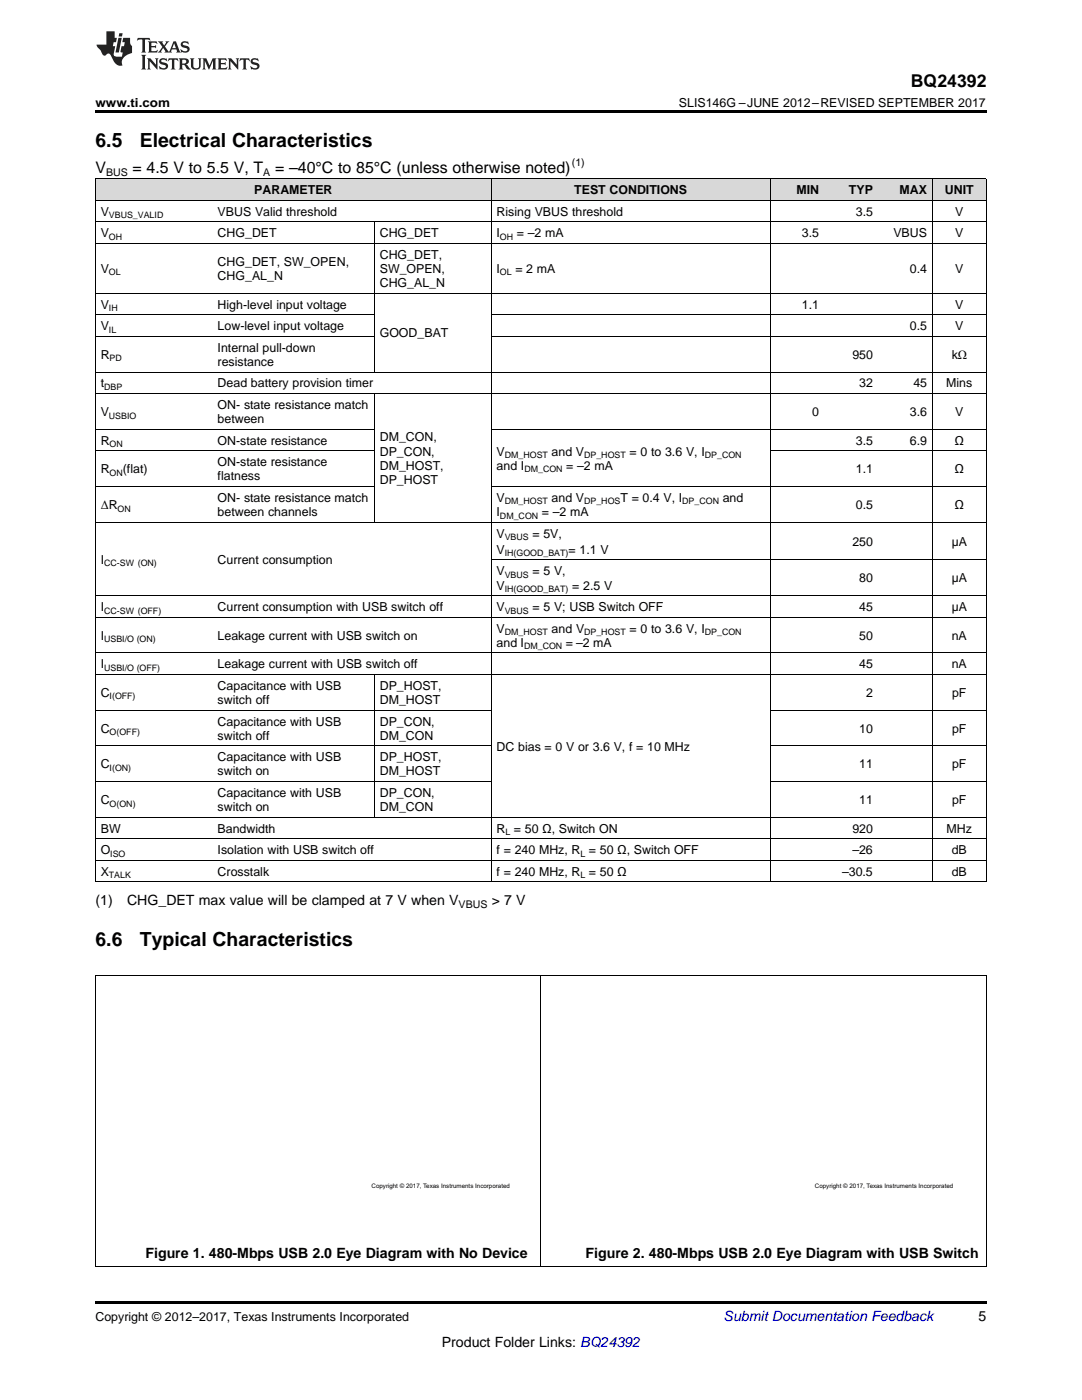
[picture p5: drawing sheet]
<svg xmlns="http://www.w3.org/2000/svg" width="216mm" height="279mm" viewBox="0 0 216 279" stroke-linecap="round" stroke-linejoin="round" font-family="sans-serif">
<defs><g id="words">
<g font-size="3.9">
<text x="19" y="29.3">6.5</text>
<text x="27.9" y="29.3">Electrical Characteristics</text>
<text x="19" y="188.7">6.6</text>
<text x="27.9" y="188.7">Typical Characteristics</text>
</g>
<text font-size="3.5" x="181.8" y="17.3">BQ24392</text>
<g font-size="3.2">
<text x="19" y="34.4">V</text>
<text x="26.5" y="34.4">= 4.5 V to 5.5 V, T</text>
<text x="54.9" y="34.4">= –40°C to 85°C (unless otherwise noted)</text>
</g>
<g font-size="2.8">
<text x="19" y="180.7">(1)</text>
<text x="25.4" y="180.7">CHG_DET max value will be clamped at 7 V when V</text>
<text x="98.1" y="180.7">&gt; 7 V</text>
<text x="29" y="251">Figure 1. 480-Mbps USB 2.0 Eye Diagram with No Device</text>
<text x="116.8" y="251">Figure 2. 480-Mbps USB 2.0 Eye Diagram with USB Switch</text>
<text x="195.3" y="263.6">5</text>
<text x="88.2" y="268.9">Product Folder Links: BQ24392</text>
</g>
<text font-size="2.8" fill="#0000c8" x="144.4" y="263.6">Submit Documentation Feedback</text>
<g font-size="2.5">
<text x="19" y="21.4">www.ti.com</text>
<text x="135.5" y="21.4">SLIS146G –JUNE 2012–REVISED SEPTEMBER 2017</text>
<text x="50.7" y="38.7">PARAMETER</text>
<text x="114.6" y="38.7">TEST CONDITIONS</text>
<text x="158.9" y="38.7">MIN</text>
<text x="169.4" y="38.7">TYP</text>
<text x="179.5" y="38.7">MAX</text>
<text x="188.6" y="38.7">UNIT</text>
<text x="20.1" y="43">V</text>
<text x="20.1" y="47.3">V</text>
<text x="43.4" y="43">VBUS Valid threshold</text>
<text x="43.4" y="47.3">CHG_DET</text>
<text x="75.8" y="47.3">CHG_DET</text>
<text x="99.1" y="43">Rising VBUS threshold</text>
<text x="99.1" y="47.3">I</text>
<text x="103.2" y="47.3">= –2 mA</text>
<text x="160" y="47.3">3.5</text>
<text x="170.8" y="43">3.5</text>
<text x="178.3" y="47.3">VBUS</text>
<text x="190.6" y="43">V</text>
<text x="190.6" y="47.3">V</text>
<text x="43.4" y="53.1">CHG_DET, SW_OPEN,</text>
<text x="75.8" y="51.6">CHG_DET,</text>
<text x="20.1" y="54.5">V</text>
<text x="43.4" y="55.9">CHG_AL_N</text>
<text x="75.8" y="54.5">SW_OPEN,</text>
<text x="75.8" y="57.3">CHG_AL_N</text>
<text x="99.1" y="54.5">I</text>
<text x="102.8" y="54.5">= 2 mA</text>
<text x="181.6" y="54.5">0.4</text>
<text x="190.6" y="54.5">V</text>
<text x="20.1" y="61.6">V</text>
<text x="20.1" y="65.9">V</text>
<text x="43.4" y="61.6">High-level input voltage</text>
<text x="43.4" y="65.9">Low-level input voltage</text>
<text x="160" y="61.6">1.1</text>
<text x="181.6" y="65.9">0.5</text>
<text x="190.6" y="61.6">V</text>
<text x="190.6" y="65.9">V</text>
<text x="20.1" y="71.6">R</text>
<text x="43.4" y="70.2">Internal pull-down</text>
<text x="75.8" y="67.3">GOOD_BAT</text>
<text x="170.1" y="71.6">950</text>
<text x="189.9" y="71.6">kΩ</text>
<text x="20.1" y="77.3">t</text>
<text x="43.4" y="73">resistance</text>
<text x="43.4" y="77.3">Dead battery provision timer</text>
<text x="171.4" y="77.3">32</text>
<text x="182.2" y="77.3">45</text>
<text x="188.8" y="77.3">Mins</text>
<text x="20.1" y="83">V</text>
<text x="43.4" y="81.6">ON- state resistance match</text>
<text x="162.1" y="83">0</text>
<text x="181.6" y="83">3.6</text>
<text x="190.6" y="83">V</text>
<text x="20.1" y="88.8">R</text>
<text x="43.4" y="84.5">between</text>
<text x="43.4" y="88.8">ON-state resistance</text>
<text x="75.8" y="88.1">DM_CON,</text>
<text x="170.8" y="88.8">3.5</text>
<text x="181.6" y="88.8">6.9</text>
<text x="190.5" y="88.8">Ω</text>
<text x="20.1" y="94.5">R</text>
<text x="24.5" y="94.5">(flat)</text>
<text x="43.4" y="93.1">ON-state resistance</text>
<text x="43.4" y="95.9">flatness</text>
<text x="75.8" y="90.9">DP_CON,</text>
<text x="75.8" y="93.7">DM_HOST,</text>
<text x="99.1" y="90.9">V</text>
<text x="99.1" y="93.7">and I</text>
<text x="110.1" y="90.9">and V</text>
<text x="113" y="93.7">= –2 mA</text>
<text x="125.6" y="90.9">= 0 to 3.6 V, I</text>
<text x="170.8" y="94.5">1.1</text>
<text x="190.5" y="94.5">Ω</text>
<text x="20.1" y="101.6">ΔR</text>
<text x="43.4" y="100.2">ON- state resistance match</text>
<text x="75.8" y="96.6">DP_HOST</text>
<text x="99.1" y="100.2">V</text>
<text x="110.1" y="100.2">and V</text>
<text x="123.8" y="100.2">T = 0.4 V, I</text>
<text x="144.2" y="100.2">and</text>
<text x="170.8" y="101.6">0.5</text>
<text x="190.5" y="101.6">Ω</text>
<text x="43.4" y="103">between channels</text>
<text x="99.1" y="103">I</text>
<text x="99.1" y="107.3">V</text>
<text x="106.3" y="107.3">= 5V,</text>
<text x="108.1" y="103">= –2 mA</text>
<text x="20.1" y="112.5">I</text>
<text x="43.4" y="112.5">Current consumption</text>
<text x="99.1" y="110.5">V</text>
<text x="113.4" y="110.5">= 1.1 V</text>
<text x="170.1" y="108.9">250</text>
<text x="189.9" y="108.9">µA</text>
<text x="99.1" y="114.8">V</text>
<text x="99.1" y="117.7">V</text>
<text x="106.3" y="114.8">= 5 V,</text>
<text x="114.2" y="117.7">= 2.5 V</text>
<text x="171.4" y="116.2">80</text>
<text x="189.9" y="116.2">µA</text>
<text x="20.1" y="122">I</text>
<text x="43.4" y="122">Current consumption with USB switch off</text>
<text x="99.1" y="122">V</text>
<text x="106.3" y="122">= 5 V; USB Switch OFF</text>
<text x="171.4" y="122">45</text>
<text x="189.9" y="122">µA</text>
<text x="20.1" y="127.7">I</text>
<text x="43.4" y="127.7">Leakage current with USB switch on</text>
<text x="99.1" y="126.3">V</text>
<text x="99.1" y="129.1">and I</text>
<text x="110.1" y="126.3">and V</text>
<text x="112.9" y="129.1">= –2 mA</text>
<text x="125.6" y="126.3">= 0 to 3.6 V, I</text>
<text x="171.4" y="127.7">50</text>
<text x="189.9" y="127.7">nA</text>
<text x="20.1" y="133.4">I</text>
<text x="43.4" y="133.4">Leakage current with USB switch off</text>
<text x="43.4" y="137.7">Capacitance with USB</text>
<text x="75.8" y="137.7">DP_HOST,</text>
<text x="171.4" y="133.4">45</text>
<text x="189.9" y="133.4">nA</text>
<text x="20.1" y="139.1">C</text>
<text x="43.4" y="140.5">switch off</text>
<text x="75.8" y="140.5">DM_HOST</text>
<text x="172.8" y="139.1">2</text>
<text x="190" y="139.1">pF</text>
<text x="20.1" y="146.2">C</text>
<text x="43.4" y="144.8">Capacitance with USB</text>
<text x="43.4" y="147.6">switch off</text>
<text x="75.8" y="144.8">DP_CON,</text>
<text x="75.8" y="147.6">DM_CON</text>
<text x="99.1" y="149.8">DC bias = 0 V or 3.6 V, f = 10 MHz</text>
<text x="171.4" y="146.2">10</text>
<text x="190" y="146.2">pF</text>
<text x="20.1" y="153.4">C</text>
<text x="43.4" y="151.9">Capacitance with USB</text>
<text x="43.4" y="154.8">switch on</text>
<text x="75.8" y="151.9">DP_HOST,</text>
<text x="75.8" y="154.8">DM_HOST</text>
<text x="171.4" y="153.4">11</text>
<text x="190" y="153.4">pF</text>
<text x="20.1" y="160.5">C</text>
<text x="43.4" y="159.1">Capacitance with USB</text>
<text x="43.4" y="161.9">switch on</text>
<text x="75.8" y="159.1">DP_CON,</text>
<text x="75.8" y="161.9">DM_CON</text>
<text x="171.4" y="160.5">11</text>
<text x="190" y="160.5">pF</text>
<text x="20.1" y="166.2">BW</text>
<text x="43.4" y="166.2">Bandwidth</text>
<text x="99.1" y="166.2">R = 50 Ω, Switch ON</text>
<text x="170.1" y="166.2">920</text>
<text x="188.9" y="166.2">MHz</text>
<text x="20.1" y="170.5">O</text>
<text x="43.4" y="170.5">Isolation with USB switch off</text>
<text x="99.1" y="170.5">f = 240 MHz, R = 50 Ω, Switch OFF</text>
<text x="170.1" y="170.5">–26</text>
<text x="189.9" y="170.5">dB</text>
<text x="20.1" y="174.8">X</text>
<text x="43.4" y="174.8">Crosstalk</text>
<text x="99.1" y="174.8">f = 240 MHz, R = 50 Ω</text>
<text x="168" y="174.8">–30.5</text>
<text x="189.9" y="174.8">dB</text>
<text x="19" y="263.6">Copyright © 2012–2017, Texas Instruments Incorporated</text>
</g>
<g font-size="2.1">
<text x="21.2" y="35.1">BUS</text>
<text x="52.5" y="35.1">A</text>
<text x="114.1" y="33.2">(1)</text>
<text x="91.5" y="181.2">VBUS</text>
</g>
<g font-size="1.8">
<text x="21.7" y="43.5">VBUS_VALID</text>
<text x="21.7" y="47.8">OH</text>
<text x="99.8" y="47.8">OH</text>
<text x="21.7" y="55">OL</text>
<text x="99.8" y="55">OL</text>
<text x="21.7" y="62.1">IH</text>
<text x="21.7" y="66.4">IL</text>
<text x="20.8" y="77.8">DBP</text>
<text x="21.9" y="72.1">PD</text>
<text x="21.7" y="83.5">USBIO</text>
<text x="21.9" y="89.3">ON</text>
<text x="21.9" y="95">ON</text>
<text x="100.7" y="91.4">DM_HOST</text>
<text x="104.6" y="94.2">DM_CON</text>
<text x="116.6" y="91.4">DP_HOST</text>
<text x="140.6" y="91.4">DP_CON</text>
<text x="100.7" y="100.7">DM_HOST</text>
<text x="116.6" y="100.7">DP_HOS</text>
<text x="136.1" y="100.7">DP_CON</text>
<text x="23.5" y="102.1">ON</text>
<text x="99.8" y="103.5">DM_CON</text>
<text x="100.7" y="107.8">VBUS</text>
<text x="20.8" y="113">CC-SW (ON)</text>
<text x="100.7" y="111">IH(GOOD_BAT)</text>
<text x="100.7" y="115.3">VBUS</text>
<text x="100.7" y="118.1">IH(GOOD_BAT)</text>
<text x="20.8" y="122.4">CC-SW (OFF)</text>
<text x="100.7" y="122.4">VBUS</text>
<text x="20.8" y="128.2">USBI/O (ON)</text>
<text x="100.7" y="126.8">DM_HOST</text>
<text x="104.6" y="129.6">DM_CON</text>
<text x="116.6" y="126.8">DP_HOST</text>
<text x="140.6" y="126.8">DP_CON</text>
<text x="20.8" y="133.9">USBI/O (OFF)</text>
<text x="21.9" y="139.6">I(OFF)</text>
<text x="21.9" y="146.7">O(OFF)</text>
<text x="21.9" y="153.8">I(ON)</text>
<text x="21.9" y="161">O(ON)</text>
<text x="100.9" y="166.7">L</text>
<text x="22" y="171">ISO</text>
<text x="115.8" y="171">L</text>
<text x="21.7" y="175.3">TALK</text>
<text x="115.8" y="175.3">L</text>
</g>
<g font-size="1.2">
<text x="74.1" y="237.2">Copyright © 2017, Texas Instruments Incorporated</text>
<text x="162.6" y="237.2">Copyright © 2017, Texas Instruments Incorporated</text>
</g>
</g></defs>
<g fill="#d8d8d8">
<path d="M19 35.7h23.4v4.3h-23.4z"/>
<path d="M42.4 35.7h32.3v4.3h-32.3z"/>
<path d="M74.7 35.7h23.3v4.3h-23.3z"/>
<path d="M98 35.7h55.7v4.3h-55.7z"/>
<path d="M153.7 35.7h10.8v4.3h-10.8z"/>
<path d="M164.5 35.7h10.8v4.3h-10.8z"/>
<path d="M175.3 35.7h10.8v4.3h-10.8z"/>
<path d="M186.1 35.7h10.7v4.3h-10.7z"/>
</g>
<path d="M19 259.7h177.8v.5h-177.8z" fill="#000"/>
<path d="M19.1 194.7v58.1M107.9 194.7v58.1M196.8 194.7v58.1M19 252.7h177.8" fill="none" stroke="#000" stroke-width=".2"/>
<g fill="#fff">
<path d="M25.3 195.6h76.4v39.8h-76.4z" fill-rule="evenodd"/>
<path d="M114.7 195.6h75.4v39.8h-75.4z" fill-rule="evenodd"/>
</g>
<g fill="none" stroke="#000" stroke-width=".2">
<path d="M19 40h177.8M19 35.6h177.8M19.1 35.7v140.4M98 35.7v140.4M153.7 35.7v140.4M186 35.7v140.4M196.8 35.7v140.4M19 58.5h177.8M19 48.6h177.8M19 44.3h177.8M74.7 44.3v30M19 78.5h177.8"/>
<path d="M19 74.2h177.8M19 67.1h55.7M19 62.8h55.7M74.7 78.6v25.7M98 67.1h98.8M98 62.8h98.8M19 97.1h55.7M19 90h55.7M19 85.7h55.7M98 97.1h98.8M98 85.7h98.8M153.7 90h43.1"/>
<path d="M19 118.9h177.8M19 104.2h177.8M98 111.7h98.8M19 134.6h177.8M19 130.3h177.8M19 123.2h177.8M74.7 134.7v28.5M19 156h79M19 148.9h79M19 141.7h79M153.7 156h43.1M153.7 148.9h43.1"/>
<path d="M153.7 141.7h43.1M19 176h177.8M19 171.7h177.8M19 167.4h177.8M19 163.1h177.8M19 194.7h177.8"/>
</g>
<path d="M19 22h177.8v.5h-177.8z" fill="#000"/>
<g fill="#231f20">
<path d="M27.5 7.6l-.1 .5 .4-.2h.6v.1v2.1l-.2 .4h1l-.3-.4v-2.1l.1-.1h.5l.5 .2-.2-.5zM29.5 8.3l.2 .3v1.5l-.2 .4h1.8l.2-.6a1.04 1.04 0 0 1-1.3 .2v-.7h.6l.3 .2v-.6l-.3 .2h-.6v-.6l.8-.1 .4 .3-.2-.5zM31.5 8.3l.9 1.1-.9 1.1h.8l-.2-.2 .5-.7 .4 .7-.2 .2h1.5l-.1-.2 .1-.4h.9l.1 .4-.2 .2h1l-.3-.3-.7-1.9h-.5l-.9 2-.8-1 .9-1h-.8l.1 .3-.3 .5-.4-.6 .2-.2zM34.7 8.6l.4 1h-.7zM36.3 8.4a.63 .63 0 0 0-.2 .7 .63 .63 0 0 0 .6 .4l.6 .2 .1 .2a.75 .75 0 0 1-.7 .4 .75 .75 0 0 1-.6-.5l.1 .7 .1-.1a1.11 1.11 0 0 0 1.5-.6 1.13 1.13 0 0 0-1.2-.8l-.1-.4a1.04 1.04 0 0 1 1.2 .2l-.2-.5-.1 .1-.5-.2zM28.2 10.9l.2 .4v2.2l-.2 .4h1l-.3-.4v-2.2l.3-.4zM29.3 11.6l.3 .4v1.5l-.3 .4h.8l-.2-.4v-1.3l1.5 1.7v-1.9l.2-.4h-.7l.2 .4v.9l-1.1-1.3zM32 11.8a.62 .62 0 0 0-.2 .7 .62 .62 0 0 0 .6 .4l.6 .1 .1 .3a.76 .76 0 0 1-.7 .3 .76 .76 0 0 1-.6-.4l.1 .7 .1-.1a1.11 1.11 0 0 0 1.5-.6 1.13 1.13 0 0 0-1.2-.8l-.1-.4a1.04 1.04 0 0 1 1.2 .2l-.2-.6-.1 .1-.5-.1zM33.7 11.6l-.2 .6a.61 .61 0 0 1 .8-.3v1.6l-.2 .4h.9l-.2-.4v-1.6a.63 .63 0 0 1 .8 .3l-.2-.6zM35.6 11.6l.3 .4v1.5l-.3 .4h1l-.2-.2v-.8l.5 .2a.76 .76 0 0 0 1.2 .7l-1-1a.58 .58 0 0 0 .6-.5 .58 .58 0 0 0-.5-.6zM36.4 11.9h.1a.45 .45 0 0 1 .5 .1 .45 .45 0 0 1 .1 .5l-.7 .2zM37.9 11.6l.2 .2a2.17 2.17 0 0 0 .3 1.9 .99 .99 0 0 0 1.6-.6v-1.1l.2-.4h-.7l.2 .2a1.92 1.92 0 0 1-.2 1.8 .6 .6 0 0 1-.9-.5v-1.1l.2-.4zM40.4 11.6l.2 .4v1.5l-.2 .4h.7l-.2-.4v-1.4l.8 1.8 .8-1.8v1.4l-.2 .4h.9l-.2-.4v-1.5l.2-.4h-.8l-.6 1.5-.6-1.5zM43.4 11.6l.2 .4v1.5l-.2 .4h1.8l.2-.6a1.04 1.04 0 0 1-1.3 .1v-.6h.5l.4 .2v-.6l-.4 .2h-.5v-.7h.8l.3 .3-.1-.6zM45.5 11.6l.2 .4v1.5l-.2 .4h.7l-.2-.4v-1.3l1.5 1.7v-1.9l.2-.4h-.7l.2 .4v.9l-1.1-1.3zM47.9 11.6l-.1 .6a.61 .61 0 0 1 .8-.3v1.6l-.3 .4h1l-.3-.4 .1-1.6a.63 .63 0 0 1 .7 .3l-.1-.6zM50.2 11.8a.62 .62 0 0 0-.2 .7 .62 .62 0 0 0 .6 .4l.6 .1 .2 .3a.76 .76 0 0 1-.8 .3 .76 .76 0 0 1-.6-.4l.1 .7 .2-.1a1.11 1.11 0 0 0 1.5-.6 1.13 1.13 0 0 0-1.3-.8l-.1-.4a1.04 1.04 0 0 1 1.2 .2l-.1-.6-.2 .1-.5-.1z"/>
<path d="M21.2 6.3v2.6h-1.9l.1 .4 .7 .9a.91 .91 0 0 0 1 .8 .56 .56 0 0 1 .5-.3 .56 .56 0 0 1 .5 .3l.4 .8a1.53 1.53 0 0 0 1.9 1.2 1.54 1.54 0 0 1 1-2.1l.9-.3v-1.4a1.52 1.52 0 0 1-.3-1.6h-1.4l-.2 .8h.5l-.2 .8h-.4l-.2 1v.2l.4 .1-.2 .8a1.93 1.93 0 0 1-1.6-.3l.3-1.8h-.5l.2-.8h.4l.2-.8h-.4v-1.3zM23.6 7.6l-.6 2.9h.7l.6-2.9zM23.8 6.6l-.1 .7h.6l.2-.7z"/>
</g>
<use href="#words"/>
</svg>
